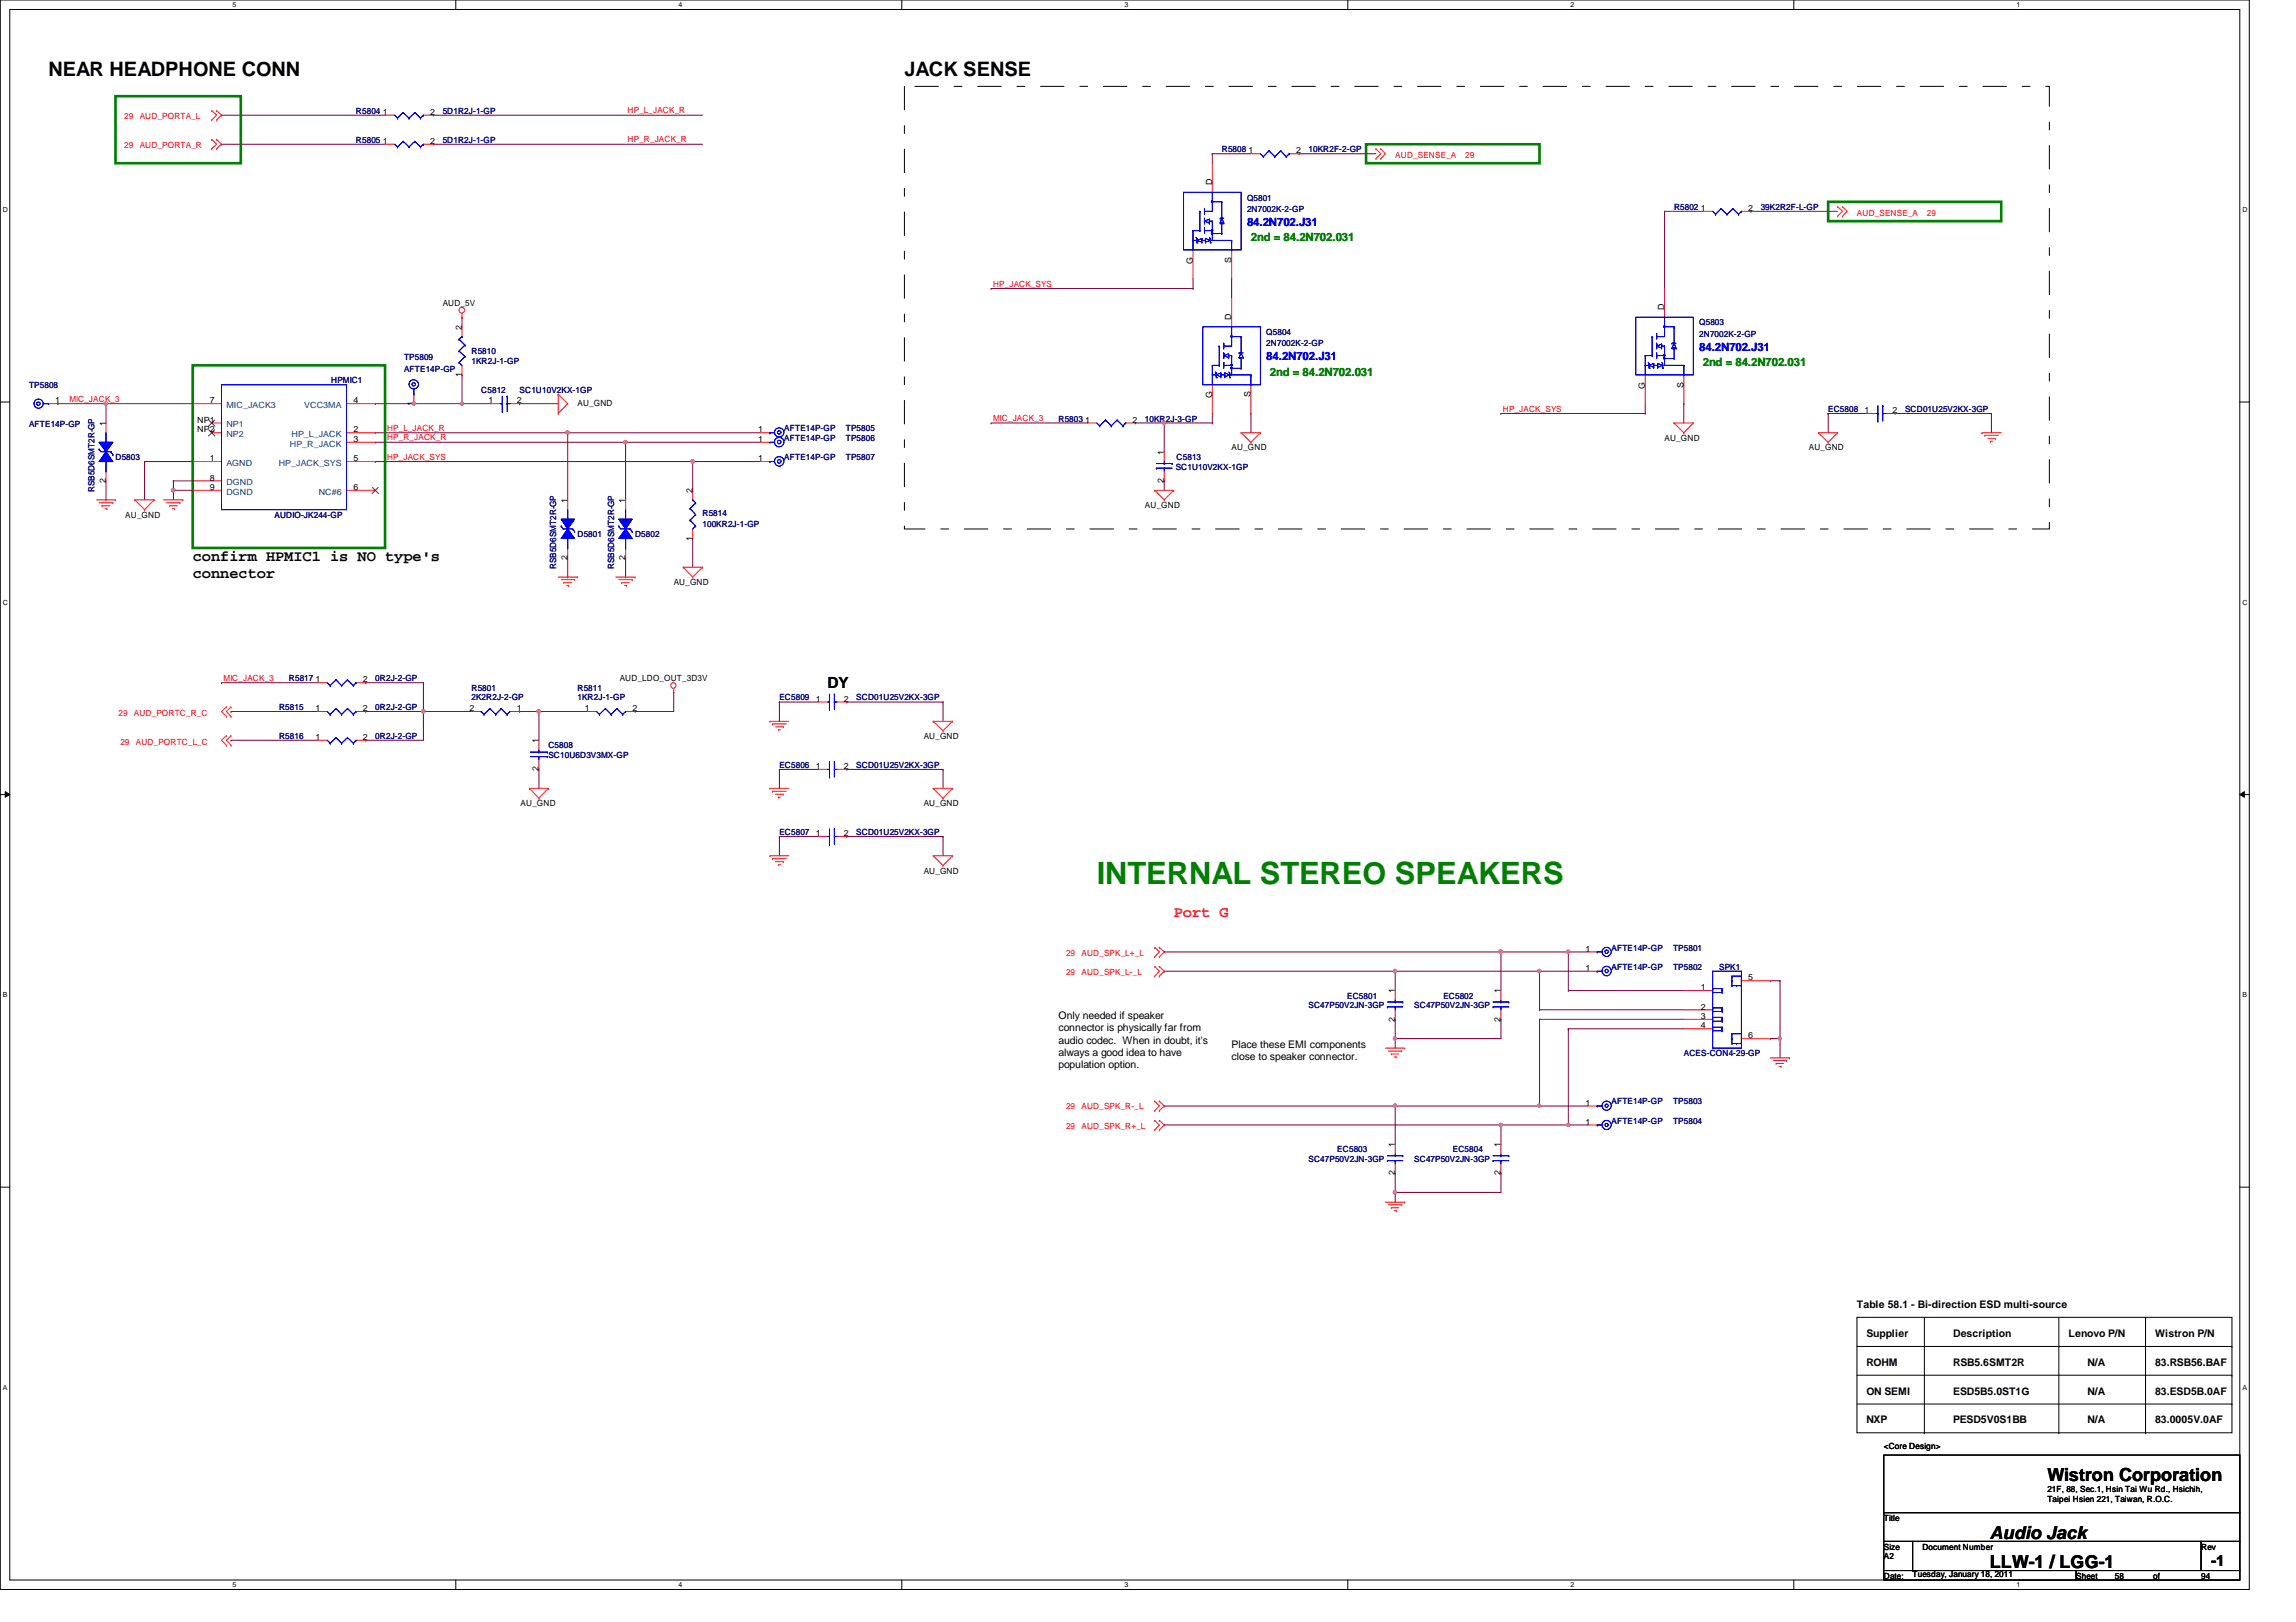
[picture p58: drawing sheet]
<svg xmlns="http://www.w3.org/2000/svg" width="297mm" height="210mm" viewBox="0 0 297 210" stroke-linecap="round" stroke-linejoin="round" font-family="sans-serif">
<defs><g id="words">
<text font-size="4" fill="#008000" x="141.9" y="114.4">INTERNAL STEREO SPEAKERS</text>
<g font-size="2.6">
<text x="6.3" y="9.9">NEAR HEADPHONE CONN</text>
<text x="117" y="9.9">JACK SENSE</text>
</g>
<g font-size="2.3">
<text x="264.9" y="191.7">Wistron Corporation</text>
<text x="257.4" y="202.9">LLW-1 / LGG-1</text>
<text x="257.4" y="199.2">Audio Jack</text>
</g>
<g font-size="2">
<text x="24.9" y="72.6">confirm HPMIC1 is NO type's</text>
<text x="24.9" y="74.8">connector</text>
<text x="107.1" y="89">DY</text>
<text x="286" y="202.6">-1</text>
</g>
<text font-size="2" fill="#f00" x="151.8" y="118.6">Port G</text>
<g font-size="1.5" fill="#00f">
<text x="161.3" y="29.2">84.2N702.J31</text>
<text x="163.8" y="46.7">84.2N702.J31</text>
<text x="219.8" y="45.4">84.2N702.J31</text>
</g>
<g font-size="1.5" fill="#008000">
<text x="161.8" y="31.2">2nd = 84.2N702.031</text>
<text x="220.3" y="47.4">2nd = 84.2N702.031</text>
<text x="164.3" y="48.6">2nd = 84.2N702.031</text>
</g>
<g font-size="1.4">
<text x="136.9" y="131.9">Only needed if speaker</text>
<text x="136.9" y="133.5">connector is physically far from</text>
<text x="136.9" y="135">audio codec. When in doubt, it's</text>
<text x="136.9" y="136.6">always a good idea to have</text>
<text x="159.3" y="135.6">Place these EMI components</text>
<text x="159.3" y="137.2">close to speaker connector.</text>
<text x="136.9" y="138.2">population option.</text>
<text x="240.2" y="169.3">Table 58.1 - Bi-direction ESD multi-source</text>
<text x="241.5" y="173">Supplier</text>
<text x="252.7" y="173">Description</text>
<text x="267.6" y="173">Lenovo P/N</text>
<text x="278.8" y="173">Wistron P/N</text>
<text x="241.5" y="176.7">ROHM</text>
<text x="252.7" y="176.7">RSB5.6SMT2R</text>
<text x="270.1" y="176.7">N/A</text>
<text x="278.8" y="176.7">83.RSB56.BAF</text>
<text x="241.5" y="184.2">NXP</text>
<text x="241.5" y="180.5">ON SEMI</text>
<text x="252.7" y="180.5">ESD5B5.0ST1G</text>
<text x="252.7" y="184.2">PESD5V0S1BB</text>
<text x="270.1" y="180.5">N/A</text>
<text x="270.1" y="184.2">N/A</text>
<text x="278.8" y="180.5">83.ESD5B.0AF</text>
<text x="278.8" y="184.2">83.0005V.0AF</text>
</g>
<g font-size="1.1" fill="#f00">
<text x="16.1" y="15.4">29</text>
<text x="18.1" y="15.4">AUD_PORTA_L</text>
<text x="81.2" y="14.6">HP_L_JACK_R</text>
<text x="16.1" y="19.1">29</text>
<text x="18.1" y="19.1">AUD_PORTA_R</text>
<text x="81.2" y="18.4">HP_R_JACK_R</text>
<text x="180.5" y="20.4">AUD_SENSE_A</text>
<text x="189.6" y="20.4">29</text>
<text x="240.2" y="27.9">AUD_SENSE_A</text>
<text x="249.3" y="27.9">29</text>
<text x="128.5" y="37.1">HP_JACK_SYS</text>
<text x="9" y="52">MIC_JACK_3</text>
<text x="194.4" y="53.3">HP_JACK_SYS</text>
<text x="50.1" y="59.5">HP_JACK_SYS</text>
<text x="50.1" y="55.8">HP_L_JACK_R</text>
<text x="50.1" y="57">HP_R_JACK_R</text>
<text x="128.5" y="54.5">MIC_JACK_3</text>
<text x="28.9" y="88.1">MIC_JACK_3</text>
<text x="15.3" y="92.6">29</text>
<text x="17.3" y="92.6">AUD_PORTC_R_C</text>
<text x="15.6" y="96.4">29</text>
<text x="17.6" y="96.4">AUD_PORTC_L_C</text>
<text x="137.9" y="123.7">29</text>
<text x="139.9" y="123.7">AUD_SPK_L+_L</text>
<text x="137.9" y="126.1">29</text>
<text x="139.9" y="126.1">AUD_SPK_L-_L</text>
<text x="137.9" y="143.6">29</text>
<text x="139.9" y="143.6">AUD_SPK_R-_L</text>
<text x="137.9" y="146">29</text>
<text x="139.9" y="146">AUD_SPK_R+_L</text>
</g>
<g font-size="1.1" fill="#000080">
<text x="46.1" y="14.7">R5804</text>
<text x="57.3" y="14.7">5D1R2J-1-GP</text>
<text x="46.1" y="18.5">R5805</text>
<text x="57.3" y="18.5">5D1R2J-1-GP</text>
<text x="158.1" y="19.7">R5808</text>
<text x="169.3" y="19.7">10KR2F-2-GP</text>
<text x="161.3" y="26">Q5801</text>
<text x="161.3" y="27.4">2N7002K-2-GP</text>
<text x="216.6" y="27.2">R5802</text>
<text x="227.8" y="27.2">39K2R2F-L-GP</text>
<text x="52.3" y="46.6">TP5809</text>
<text x="61" y="45.8">R5810</text>
<text x="61" y="47.1">1KR2J-1-GP</text>
<text x="163.8" y="43.3">Q5804</text>
<text x="163.8" y="44.8">2N7002K-2-GP</text>
<text x="219.8" y="42.1">Q5803</text>
<text x="219.8" y="43.6">2N7002K-2-GP</text>
<text x="3.8" y="50.2">TP5808</text>
<text x="42.8" y="49.6">HPMIC1</text>
<text x="52.3" y="48.1">AFTE14P-GP</text>
<text x="62.3" y="50.8">C5812</text>
<text x="67.2" y="50.8">SC1U10V2KX-1GP</text>
<text x="236.5" y="53.3">EC5808</text>
<text x="246.5" y="53.3">SCD01U25V2KX-3GP</text>
<text x="3.8" y="55.3">AFTE14P-GP</text>
<text x="14.9" y="59.5">D5803</text>
<text x="101.5" y="55.8">AFTE14P-GP</text>
<text x="101.5" y="57.1">AFTE14P-GP</text>
<text x="101.5" y="59.5">AFTE14P-GP</text>
<text x="109.4" y="55.8">TP5805</text>
<text x="109.4" y="57.1">TP5806</text>
<text x="109.4" y="59.5">TP5807</text>
<text x="136.9" y="54.6">R5803</text>
<text x="148.1" y="54.6">10KR2J-3-GP</text>
<text x="152.2" y="59.5">C5813</text>
<text x="12.2" y="63.7" transform="rotate(-90 12.2 63.7)">RSB5D6SMT2R-GP</text>
<text x="152.1" y="60.8">SC1U10V2KX-1GP</text>
<text x="35.5" y="67">AUDIO-JK244-GP</text>
<text x="74.7" y="69.5">D5801</text>
<text x="82.2" y="69.5">D5802</text>
<text x="90.9" y="66.8">R5814</text>
<text x="90.9" y="68.2">100KR2J-1-GP</text>
<text x="72" y="73.7" transform="rotate(-90 72 73.7)">RSB5D6SMT2R-GP</text>
<text x="79.5" y="73.7" transform="rotate(-90 79.5 73.7)">RSB5D6SMT2R-GP</text>
<text x="37.4" y="88.2">R5817</text>
<text x="48.6" y="88.2">0R2J-2-GP</text>
<text x="61" y="89.4">R5801</text>
<text x="74.7" y="89.4">R5811</text>
<text x="36.1" y="95.6">R5816</text>
<text x="36.1" y="91.9">R5815</text>
<text x="48.6" y="95.6">0R2J-2-GP</text>
<text x="48.6" y="91.9">0R2J-2-GP</text>
<text x="61" y="90.6">2K2R2J-2-GP</text>
<text x="74.7" y="90.6">1KR2J-1-GP</text>
<text x="100.8" y="90.6">EC5809</text>
<text x="110.8" y="90.6">SCD01U25V2KX-3GP</text>
<text x="70.9" y="96.9">C5808</text>
<text x="70.9" y="98.1">SC10U6D3V3MX-GP</text>
<text x="100.8" y="99.4">EC5806</text>
<text x="110.8" y="99.4">SCD01U25V2KX-3GP</text>
<text x="100.8" y="108.1">EC5807</text>
<text x="110.8" y="108.1">SCD01U25V2KX-3GP</text>
<text x="208.5" y="123">AFTE14P-GP</text>
<text x="208.5" y="125.5">AFTE14P-GP</text>
<text x="216.4" y="123">TP5801</text>
<text x="216.4" y="125.5">TP5802</text>
<text x="222.4" y="125.5">SPK1</text>
<text x="169.3" y="130.5">SC47P50V2JN-3GP</text>
<text x="174.3" y="129.2">EC5801</text>
<text x="183" y="130.5">SC47P50V2JN-3GP</text>
<text x="186.7" y="129.2">EC5802</text>
<text x="217.8" y="136.7">ACES-CON4-29-GP</text>
<text x="208.5" y="142.9">AFTE14P-GP</text>
<text x="216.4" y="142.9">TP5803</text>
<text x="173" y="149.1">EC5803</text>
<text x="188" y="149.1">EC5804</text>
<text x="208.5" y="145.4">AFTE14P-GP</text>
<text x="216.4" y="145.4">TP5804</text>
<text x="169.3" y="150.4">SC47P50V2JN-3GP</text>
<text x="183" y="150.4">SC47P50V2JN-3GP</text>
</g>
<g font-size="1.1">
<text x="49.5" y="14.9">1</text>
<text x="55.7" y="14.9">2</text>
<text x="49.5" y="18.6">1</text>
<text x="55.7" y="18.6">2</text>
<text x="161.5" y="19.9">1</text>
<text x="167.7" y="19.9">2</text>
<text x="156.8" y="24" transform="rotate(-90 156.8 24)">D</text>
<text x="220" y="27.3">1</text>
<text x="226.2" y="27.3">2</text>
<text x="154.3" y="34.1" transform="rotate(-90 154.3 34.1)">G</text>
<text x="159.3" y="34" transform="rotate(-90 159.3 34)">S</text>
<text x="57.3" y="39.6">AUD_5V</text>
<text x="159.3" y="41.4" transform="rotate(-90 159.3 41.4)">D</text>
<text x="215.3" y="40.2" transform="rotate(-90 215.3 40.2)">D</text>
<text x="59.7" y="42.7" transform="rotate(-90 59.7 42.7)">2</text>
<text x="7.2" y="52.2">1</text>
<text x="27.1" y="52.2">7</text>
<text x="45.7" y="52.2">4</text>
<text x="53.5" y="52.5" transform="rotate(-90 53.5 52.5)">1</text>
<text x="59.7" y="48.8" transform="rotate(-90 59.7 48.8)">1</text>
<text x="63.2" y="52.2">1</text>
<text x="66.9" y="52.2">2</text>
<text x="74.7" y="52.6">AU_GND</text>
<text x="156.8" y="51.6" transform="rotate(-90 156.8 51.6)">G</text>
<text x="161.8" y="51.4" transform="rotate(-90 161.8 51.4)">S</text>
<text x="212.8" y="50.3" transform="rotate(-90 212.8 50.3)">G</text>
<text x="217.8" y="50.2" transform="rotate(-90 217.8 50.2)">S</text>
<text x="241.2" y="53.5">1</text>
<text x="244.9" y="53.5">2</text>
<text x="13.7" y="55.1" transform="rotate(-90 13.7 55.1)">1</text>
<text x="25.5" y="54.7">NP1</text>
<text x="25.5" y="56">NP2</text>
<text x="27.1" y="59.7">1</text>
<text x="45.7" y="57.2">3</text>
<text x="45.7" y="59.7">5</text>
<text x="45.7" y="56">2</text>
<text x="98.1" y="56">1</text>
<text x="98.1" y="57.2">1</text>
<text x="98.1" y="59.7">1</text>
<text x="140.4" y="54.7">1</text>
<text x="146.5" y="54.7">2</text>
<text x="150.6" y="58.8" transform="rotate(-90 150.6 58.8)">1</text>
<text x="159.3" y="58.3">AU_GND</text>
<text x="215.3" y="57.1">AU_GND</text>
<text x="234" y="58.3">AU_GND</text>
<text x="13.7" y="62.5" transform="rotate(-90 13.7 62.5)">2</text>
<text x="27.1" y="62.2">8</text>
<text x="27.1" y="63.4">9</text>
<text x="45.7" y="63.4">6</text>
<text x="73.4" y="65.1" transform="rotate(-90 73.4 65.1)">1</text>
<text x="80.9" y="65.1" transform="rotate(-90 80.9 65.1)">1</text>
<text x="89.6" y="63.8" transform="rotate(-90 89.6 63.8)">2</text>
<text x="148.1" y="65.7">AU_GND</text>
<text x="150.6" y="62.5" transform="rotate(-90 150.6 62.5)">2</text>
<text x="16.2" y="67">AU_GND</text>
<text x="89.6" y="70" transform="rotate(-90 89.6 70)">1</text>
<text x="73.4" y="72.4" transform="rotate(-90 73.4 72.4)">2</text>
<text x="80.9" y="72.4" transform="rotate(-90 80.9 72.4)">2</text>
<text x="87.2" y="75.7">AU_GND</text>
<text x="40.8" y="88.3">1</text>
<text x="46.9" y="88.3">2</text>
<text x="80.2" y="88.2">AUD_LDO_OUT_3D3V</text>
<text x="40.8" y="95.8">1</text>
<text x="40.8" y="92">1</text>
<text x="46.9" y="95.8">2</text>
<text x="46.9" y="92">2</text>
<text x="60.7" y="92">2</text>
<text x="66.9" y="92">1</text>
<text x="75.6" y="92">1</text>
<text x="81.8" y="92">2</text>
<text x="105.5" y="90.8">1</text>
<text x="109.2" y="90.8">2</text>
<text x="119.5" y="95.6">AU_GND</text>
<text x="69.7" y="99.8" transform="rotate(-90 69.7 99.8)">2</text>
<text x="69.7" y="96.2" transform="rotate(-90 69.7 96.2)">1</text>
<text x="105.5" y="99.5">1</text>
<text x="109.2" y="99.5">2</text>
<text x="67.3" y="104.4">AU_GND</text>
<text x="119.5" y="104.4">AU_GND</text>
<text x="105.5" y="108.2">1</text>
<text x="109.2" y="108.2">2</text>
<text x="119.5" y="113.1">AU_GND</text>
<text x="205.1" y="123.1">1</text>
<text x="205.1" y="125.6">1</text>
<text x="180.5" y="128.5" transform="rotate(-90 180.5 128.5)">1</text>
<text x="194.1" y="128.5" transform="rotate(-90 194.1 128.5)">1</text>
<text x="220" y="131.9">3</text>
<text x="220" y="130.6">2</text>
<text x="220" y="128.1">1</text>
<text x="226.2" y="126.9">5</text>
<text x="180.5" y="132.2" transform="rotate(-90 180.5 132.2)">2</text>
<text x="194.1" y="132.2" transform="rotate(-90 194.1 132.2)">2</text>
<text x="220" y="133.1">4</text>
<text x="226.2" y="134.4">6</text>
<text x="205.1" y="143.1">1</text>
<text x="180.5" y="148.5" transform="rotate(-90 180.5 148.5)">1</text>
<text x="194.1" y="148.5" transform="rotate(-90 194.1 148.5)">1</text>
<text x="205.1" y="145.5">1</text>
<text x="180.5" y="152.1" transform="rotate(-90 180.5 152.1)">2</text>
<text x="194.1" y="152.1" transform="rotate(-90 194.1 152.1)">2</text>
<text x="243.7" y="187.5">&lt;Core Design&gt;</text>
<text x="243.7" y="196.8">Title</text>
<text x="264.9" y="193.1">21F, 88, Sec.1, Hsin Tai Wu Rd., Hsichih,</text>
<text x="264.9" y="194.4">Taipei Hsien 221, Taiwan, R.O.C.</text>
<text x="243.7" y="200.5">Size</text>
<text x="243.7" y="201.8">A2</text>
<text x="248.7" y="200.5">Document Number</text>
<text x="284.8" y="200.5">Rev</text>
<text x="243.7" y="204.3">Date:</text>
<text x="247.4" y="204">Tuesday, January 18, 2011</text>
<text x="268.6" y="204.3">Sheet</text>
<text x="273.6" y="204.3">58</text>
<text x="278.6" y="204.3">of</text>
<text x="284.8" y="204.3">94</text>
</g>
<g font-size="1.1" fill="#004080">
<text x="29.3" y="52.8">MIC_JACK3</text>
<text x="39.4" y="52.8">VCC3MA</text>
<text x="29.3" y="55.3">NP1</text>
<text x="29.3" y="56.6">NP2</text>
<text x="37.5" y="57.8">HP_R_JACK</text>
<text x="37.7" y="56.6">HP_L_JACK</text>
<text x="29.3" y="60.3">AGND</text>
<text x="29.3" y="62.8">DGND</text>
<text x="29.3" y="64">DGND</text>
<text x="36.1" y="60.3">HP_JACK_SYS</text>
<text x="41.2" y="64">NC#6</text>
</g>
<g font-size=".9">
<text x="30.1" y=".9">5</text>
<text x="87.8" y=".9">4</text>
<text x="145.5" y=".9">3</text>
<text x="203.2" y=".9">2</text>
<text x="260.9" y=".9">1</text>
<text x=".4" y="27.4">D</text>
<text x="290.1" y="27.4">D</text>
<text x=".4" y="78.2">C</text>
<text x="290.1" y="78.2">C</text>
<text x=".4" y="129">B</text>
<text x="290.1" y="129">B</text>
<text x=".4" y="179.8">A</text>
<text x="290.1" y="179.8">A</text>
<text x="30.1" y="205.4">5</text>
<text x="87.8" y="205.4">4</text>
<text x="145.5" y="205.4">3</text>
<text x="203.2" y="205.4">2</text>
<text x="260.9" y="205.4">1</text>
</g>
</g></defs>
<path d="M0 0h291v205.7h-291zM1.3 1.2h288.5v203.3h-288.5z" fill="none" stroke="#000" stroke-width=".13"/>
<g fill="#fff">
<path d="M30.1 .1h.5v1h-.5z"/>
<path d="M30.1 204.6h.5v1h-.5z"/>
</g>
<path d="M59 0v1.2M59 204.5v1.2" fill="none" stroke="#000" stroke-width=".13"/>
<g fill="#fff">
<path d="M87.8 .1h.5v1h-.5z"/>
<path d="M87.8 204.6h.5v1h-.5z"/>
</g>
<path d="M116.7 0v1.2M116.7 204.5v1.2" fill="none" stroke="#000" stroke-width=".13"/>
<g fill="#fff">
<path d="M145.5 .1h.5v1h-.5z"/>
<path d="M145.5 204.6h.5v1h-.5z"/>
</g>
<path d="M174.4 0v1.2M174.4 204.5v1.2" fill="none" stroke="#000" stroke-width=".13"/>
<g fill="#fff">
<path d="M203.2 .1h.5v1h-.5z"/>
<path d="M203.2 204.6h.5v1h-.5z"/>
</g>
<path d="M232.1 0v1.2M232.1 204.5v1.2" fill="none" stroke="#000" stroke-width=".13"/>
<g fill="#fff">
<path d="M260.9 .1h.5v1h-.5z"/>
<path d="M260.9 204.6h.5v1h-.5z"/>
<path d="M.4 26.6h.6v1h-.6z"/>
<path d="M290.1 26.6h.6v1h-.6z"/>
<path d="M.4 77.4h.6v1h-.6z"/>
<path d="M290.1 77.4h.6v1h-.6z"/>
</g>
<path d="M0 52h1.3M289.8 52h1.2" fill="none" stroke="#000" stroke-width=".13"/>
<g fill="#fff">
<path d="M.4 128.2h.6v1h-.6z"/>
<path d="M290.1 128.2h.6v1h-.6z"/>
</g>
<path d="M0 102.8h1.3M.7 102.4l.6 .4-.6 .4zM289.8 102.8l.6-.4v.8zM289.8 102.8h1.2" fill="none" stroke="#000" stroke-width=".13"/>
<path d="M.7 102.4l.6 .4-.6 .4zM289.8 102.8l.6-.4v.8z" fill="#000"/>
<g fill="#fff">
<path d="M.4 179h.5v1h-.5z"/>
<path d="M290.1 179h.6v1h-.6z"/>
</g>
<path d="M0 153.6h1.3M289.8 153.6h1.2" fill="none" stroke="#000" stroke-width=".13"/>
<path d="M18.7 59.7h.1M18.7 59.7v5M180.5 134.4h.1M180.5 134.4v1.2M194.2 131.9h.1M194.2 131.9v2.5M180.5 154.3h.1M180.5 154.3h13.7" fill="none" stroke="#800040" stroke-width=".13"/>
<path d="M180.3 134.2h.3l.1 .2-.1 .1-.1 .1-.2-.1z" fill-rule="evenodd" fill="#f0f"/>
<path d="M180.3 134.2h.3l.1 .2-.1 .1-.1 .1-.2-.1z" fill="none" stroke="#f0f" stroke-width=".13"/>
<path d="M180.5 134.4h.1M180.5 131.9h.1M180.5 134.4h13.7M180.5 131.9v2.5M199.2 130.7h.1M199.2 125.7h.1M199.2 130.7h18.6M199.2 125.7v5" fill="none" stroke="#800040" stroke-width=".13"/>
<path d="M199 125.5h.3v.1v.2l-.2 .1-.1-.1z" fill-rule="evenodd" fill="#f0f"/>
<path d="M199 125.5h.3v.1v.2l-.2 .1-.1-.1z" fill="none" stroke="#f0f" stroke-width=".13"/>
<path d="M199.2 131.9h.1M199.2 131.9v11.2M202.9 123.2h.1M202.9 128.2h.1M202.9 133.1h.1M202.9 123.2v5M202.9 128.2h14.9M202.9 133.1h14.9M194.2 145.6h.1M194.2 145.6h8.7" fill="none" stroke="#800040" stroke-width=".13"/>
<path d="M202.7 145.4h.3l.1 .2-.1 .1-.1 .1-.2-.1z" fill-rule="evenodd" fill="#f0f"/>
<path d="M202.7 145.4h.3l.1 .2-.1 .1-.1 .1-.2-.1z" fill="none" stroke="#f0f" stroke-width=".13"/>
<path d="M194 145.4h.3l.1 .2-.1 .1-.2 .1-.1-.1z" fill-rule="evenodd" fill="#f0f"/>
<path d="M194 145.4h.3l.1 .2-.1 .1-.2 .1-.1-.1z" fill="none" stroke="#f0f" stroke-width=".13"/>
<path d="M180.5 125.7h.1M180.5 125.7h18.7M202.9 133.1h.1M202.9 133.1v12.5M180.5 143.1h.1M180.5 143.1h18.7" fill="none" stroke="#800040" stroke-width=".13"/>
<path d="M199 142.9h.3v.2v.1l-.2 .1-.1-.1z" fill-rule="evenodd" fill="#f0f"/>
<path d="M199 142.9h.3v.2v.1l-.2 .1-.1-.1z" fill="none" stroke="#f0f" stroke-width=".13"/>
<path d="M180.3 142.9h.3l.1 .2-.1 .1-.1 .1-.2-.1z" fill-rule="evenodd" fill="#f0f"/>
<path d="M180.3 142.9h.3l.1 .2-.1 .1-.1 .1-.2-.1z" fill="none" stroke="#f0f" stroke-width=".13"/>
<path d="M194.2 123.2h.1M194.2 123.2h8.7" fill="none" stroke="#800040" stroke-width=".13"/>
<path d="M202.7 123h.3l.1 .1-.1 .2-.1 .1-.2-.1z" fill-rule="evenodd" fill="#f0f"/>
<path d="M202.7 123h.3l.1 .1-.1 .2-.1 .1-.2-.1z" fill="none" stroke="#f0f" stroke-width=".13"/>
<path d="M194 123h.3l.1 .1-.1 .2-.2 .1-.1-.1z" fill-rule="evenodd" fill="#f0f"/>
<path d="M194 123h.3l.1 .1-.1 .2-.2 .1-.1-.1z" fill="none" stroke="#f0f" stroke-width=".13"/>
<path d="M150.6 125.7h.1M150.6 125.7h29.9M180.5 125.7h.1M180.5 125.7v2.5" fill="none" stroke="#800040" stroke-width=".13"/>
<path d="M180.3 125.5h.3l.1 .1-.1 .2-.1 .1-.2-.1z" fill-rule="evenodd" fill="#f0f"/>
<path d="M180.3 125.5h.3l.1 .1-.1 .2-.1 .1-.2-.1z" fill="none" stroke="#f0f" stroke-width=".13"/>
<path d="M150.6 123.2h.1M150.6 123.2h43.6M194.2 123.2h.1M194.2 123.2v5" fill="none" stroke="#800040" stroke-width=".13"/>
<path d="M194 123h.3l.1 .1-.1 .2-.2 .1-.1-.1z" fill-rule="evenodd" fill="#f0f"/>
<path d="M194 123h.3l.1 .1-.1 .2-.2 .1-.1-.1z" fill="none" stroke="#f0f" stroke-width=".13"/>
<path d="M150.6 143.1h.1M150.6 143.1h29.9M180.5 143.1h.1M180.5 143.1v5" fill="none" stroke="#800040" stroke-width=".13"/>
<path d="M180.3 142.9h.3l.1 .2-.1 .1-.1 .1-.2-.1z" fill-rule="evenodd" fill="#f0f"/>
<path d="M180.3 142.9h.3l.1 .2-.1 .1-.1 .1-.2-.1z" fill="none" stroke="#f0f" stroke-width=".13"/>
<path d="M150.6 145.6h.1M150.6 145.6h43.6M194.2 145.6h.1M194.2 145.6v2.5" fill="none" stroke="#800040" stroke-width=".13"/>
<path d="M194 145.4h.3l.1 .2-.1 .1-.2 .1-.1-.1z" fill-rule="evenodd" fill="#f0f"/>
<path d="M194 145.4h.3l.1 .2-.1 .1-.2 .1-.1-.1z" fill="none" stroke="#f0f" stroke-width=".13"/>
<path d="M180.5 151.8h.1M180.5 154.3h.1M180.5 151.8v3.8M194.2 151.8h.1M194.2 151.8v2.5" fill="none" stroke="#800040" stroke-width=".13"/>
<path d="M180.3 154.1h.3l.1 .2-.1 .1-.1 .1-.2-.1z" fill-rule="evenodd" fill="#f0f"/>
<path d="M180.3 154.1h.3l.1 .2-.1 .1-.1 .1-.2-.1z" fill="none" stroke="#f0f" stroke-width=".13"/>
<g fill="none" stroke="#800040" stroke-width=".13">
<path d="M215.3 27.3h.1M215.3 27.3h5M215.3 27.3v10M226.5 27.3h.1M226.5 27.3h11.2M194.2 53.5h.1M194.2 53.5h18.6M217.8 52.2h.1M217.8 52.2v2.5M236.5 53.5h.1M236.5 53.5h5M236.5 53.5v2.5"/>
<path d="M245.2 53.5h.1M245.2 53.5h12.4M257.6 53.5h.1M257.6 53.5v2.5M54.8 92.1h.1M54.8 92.1v3.7M100.8 90.8h.1M100.8 99.6h.1M100.8 90.8h5M100.8 99.6h5M100.8 99.6v2.4M109.6 90.8h.1"/>
<path d="M109.6 99.6h.1M109.6 90.8h12.4M109.6 99.6h12.4M122 90.8h.1M122 99.6h.1M122 90.8v2.5M122 99.6v2.4M100.8 108.2h.1M100.8 108.2v2.5M100.8 108.2h5M109.6 108.2h.1M109.6 108.2h12.4"/>
<path d="M122 108.2h.1M122 108.2v2.5M199.2 131.9h.1M199.2 131.9h18.6"/>
</g>
<path d="M54.6 91.9h.3l.1 .1-.1 .2-.2 .1-.1-.1z" fill-rule="evenodd" fill="#f0f"/>
<path d="M54.6 91.9h.3l.1 .1-.1 .2-.2 .1-.1-.1z" fill="none" stroke="#f0f" stroke-width=".13"/>
<path d="M156.8 19.9h.1M156.8 19.9h5M48.6 59.7h.1M48.6 59.7h41M150.6 62.2h.1M150.6 62.2v1.3M54.8 92.1h.1M54.8 92.1h6.2" fill="none" stroke="#800040" stroke-width=".13"/>
<path d="M89.5 59.5h.3v.2v.2h-.2h-.1z" fill-rule="evenodd" fill="#f0f"/>
<path d="M89.5 59.5h.3v.2v.2h-.2h-.1z" fill="none" stroke="#f0f" stroke-width=".13"/>
<path d="M89.6 59.7h.1M89.6 59.7v3.8" fill="none" stroke="#800040" stroke-width=".13"/>
<path d="M89.5 59.5h.3v.2v.2h-.2h-.1z" fill-rule="evenodd" fill="#f0f"/>
<path d="M89.5 59.5h.3v.2v.2h-.2h-.1z" fill="none" stroke="#f0f" stroke-width=".13"/>
<path d="M80.9 57.2h.1M80.9 57.2h17.4M89.6 69.7h.1M89.6 69.7v3.7" fill="none" stroke="#800040" stroke-width=".13"/>
<path d="M80.7 57h.3l.1 .2-.1 .2h-.1h-.2z" fill-rule="evenodd" fill="#f0f"/>
<path d="M80.7 57h.3l.1 .2-.1 .2h-.1h-.2z" fill="none" stroke="#f0f" stroke-width=".13"/>
<path d="M22.4 63.5h.1M22.4 63.5v1.2" fill="none" stroke="#800040" stroke-width=".13"/>
<path d="M22.2 63.3h.4v.1v.2l-.2 .1-.2-.1z" fill-rule="evenodd" fill="#f0f"/>
<path d="M22.2 63.3h.4v.1v.2l-.2 .1-.2-.1z" fill="none" stroke="#f0f" stroke-width=".13"/>
<path d="M156.8 19.9h.1M156.8 19.9v1.2M128.2 37.3h.1M128.2 37.3h26.1M159.3 36.1h.1M159.3 36.1v2.5M59.8 48.5h.1M59.8 48.5v3.7M161.8 53.5h.1M161.8 53.5v2.5M22.4 62.2h.1M22.4 62.2h2.5" fill="none" stroke="#800040" stroke-width=".13"/>
<path d="M59.6 52.1h.3l.1 .1-.1 .2-.2 .1-.1-.1z" fill-rule="evenodd" fill="#f0f"/>
<path d="M59.6 52.1h.3l.1 .1-.1 .2-.2 .1-.1-.1z" fill="none" stroke="#f0f" stroke-width=".13"/>
<path d="M18.7 59.7h.1M18.7 59.7h6.2M73.4 56h.1M73.4 56h24.9M89.6 59.7h.1M89.6 59.7h8.7M22.4 63.5h.1M22.4 63.5h2.5" fill="none" stroke="#800040" stroke-width=".13"/>
<path d="M73.2 55.8h.4l.1 .2-.1 .1-.2 .1-.2-.1z" fill-rule="evenodd" fill="#f0f"/>
<path d="M73.2 55.8h.4l.1 .2-.1 .1-.2 .1-.2-.1z" fill="none" stroke="#f0f" stroke-width=".13"/>
<path d="M28.7 18.7h.1M28.7 14.9h.1M28.7 18.7h21.1M28.7 14.9h21.1M56 18.7h.1M56 14.9h.1M56 18.7h34.9M56 14.9h34.9M53.5 52.2h.1M53.5 52.2h6.3M22.4 62.2h.1M22.4 62.2v1.3" fill="none" stroke="#800040" stroke-width=".13"/>
<path d="M53.4 52.1h.3l.1 .1-.1 .2-.2 .1-.1-.1z" fill-rule="evenodd" fill="#f0f"/>
<path d="M53.4 52.1h.3l.1 .1-.1 .2-.2 .1-.1-.1z" fill="none" stroke="#f0f" stroke-width=".13"/>
<path d="M13.7 52.2h.1M13.7 52.2h11.2M59.8 52.2h.1M59.8 52.2h3.7M67.2 52.2h.1M67.2 52.2h5M150.6 54.7h.1M150.6 54.7v3.8" fill="none" stroke="#800040" stroke-width=".13"/>
<path d="M150.4 54.5h.4v.2v.2h-.2h-.2z" fill-rule="evenodd" fill="#f0f"/>
<path d="M150.4 54.5h.4v.2v.2h-.2h-.2z" fill="none" stroke="#f0f" stroke-width=".13"/>
<g fill="none" stroke="#800040" stroke-width=".13">
<path d="M168.1 19.9h.1M168.1 19.9h9.9M128.2 54.7h.1M128.2 54.7h12.5M146.9 54.7h.1M146.9 54.7h3.7M69.7 92.1h.1M69.7 92.1h6.2M69.7 92.1v3.7M82.2 92.1h.1M87.2 89.6h.1M87.2 89.6v2.5h-5"/>
<path d="M100.8 90.8h.1M100.8 90.8v2.5"/>
</g>
<path d="M69.5 91.9h.4v.1v.2l-.2 .1-.2-.1z" fill-rule="evenodd" fill="#f0f"/>
<path d="M69.5 91.9h.4v.1v.2l-.2 .1-.2-.1z" fill="none" stroke="#f0f" stroke-width=".13"/>
<g fill="none" stroke="#800040" stroke-width=".13">
<path d="M13.7 52.2h.1M13.7 52.2v2.5M48.6 56h.1M48.6 57.2h.1M48.6 56h24.8M48.6 57.2h32.3M73.4 56h.1M73.4 56v8.7M80.9 57.2h.1M80.9 57.2v7.5M73.4 74.7h.1M73.4 72.2v2.5"/>
<path d="M80.9 74.7h.1M80.9 72.2v2.5M28.7 88.3h.1M28.7 88.3h12.4M67.2 92.1h.1M67.2 92.1h2.5M69.7 99.6h.1M69.7 99.6v2.4"/>
</g>
<path d="M13.5 52.1h.3l.1 .1-.1 .2-.1 .1-.2-.1z" fill-rule="evenodd" fill="#f0f"/>
<path d="M13.5 52.1h.3l.1 .1-.1 .2-.1 .1-.2-.1z" fill="none" stroke="#f0f" stroke-width=".13"/>
<g fill="none" stroke="#800040" stroke-width=".13">
<path d="M154.3 37.3h.1M154.3 36.1v1.2M7.5 52.2h.1M7.5 52.2h6.2M150.6 54.7h.1M150.6 54.7h6.2M156.8 54.7h.1M156.8 53.5v1.2M212.8 53.5h.1M212.8 52.2v1.3M13.7 64.7h.1M13.7 62.2v2.5"/>
<path d="M29.9 92.1h.1M29.9 95.8h.1M29.9 92.1h11.2M29.9 95.8h11.2M47.3 95.8h.1M47.3 92.1h.1M47.3 88.3h.1M47.3 95.8h7.5M47.3 88.3h7.5M54.8 88.3h.1M54.8 88.3v3.8h-7.5M229 134.4h.1"/>
<path d="M229 134.4h1.3M230.3 126.9h.1M230.3 134.4h.1M230.3 126.9v10"/>
</g>
<path d="M230.1 134.2h.3l.1 .2-.1 .1-.2 .1-.1-.1z" fill-rule="evenodd" fill="#f0f"/>
<path d="M230.1 134.2h.3l.1 .2-.1 .1-.2 .1-.1-.1z" fill="none" stroke="#f0f" stroke-width=".13"/>
<g fill="none" stroke="#800040" stroke-width=".13">
<path d="M48.6 52.2h.1M48.6 52.2h4.9M59.8 41.1h.1M59.8 41.1v1.2M199.2 125.7h.1M199.2 125.7h6.2M202.9 123.2h.1M202.9 123.2h2.5M229 126.9h.1M229 126.9h1.3M199.2 143.1h.1M199.2 143.1h6.2"/>
<path d="M202.9 145.6h.1M202.9 145.6h2.5"/>
</g>
<g fill="none" stroke="#f00" stroke-width=".13">
<path d="M27.4 15.5h.1M27.4 14.3h.1M27.4 19.3h.1M27.4 18h.1M27.4 14.3l.6 .6-.6 .6M27.4 18l.6 .7-.6 .6M28 14.3h.1M28 15.5h.1M28 18h.1M28 19.3h.1M28 14.3l.7 .6-.7 .6M28 18l.7 .7-.7 .6"/>
<path d="M178 19.3h.1M178 19.3l.6 .6-.6 .6M178.6 19.3h.1M178.6 19.3l.6 .6-.6 .6M178 20.5h.1M178.6 20.5h.1M237.7 26.8h.1M237.7 28h.1M237.7 26.8l.7 .5-.7 .7M238.4 26.8h.1M238.4 28h.1M238.4 26.8l.6 .5-.6 .7"/>
<path d="M53.5 51v1.2M59.8 41.1h.1M59.8 40.6v.5M59.8 42.3v1.3M59.8 47.3v1.2M72.2 51h.1M72.2 53.5h.1M72.2 51v2.5M72.2 51l1.2 1.2M73.4 52.2h.1M73.4 52.2l-1.2 1.3M160.6 56h.1"/>
<path d="M160.6 56h2.5M160.6 56l1.2 1.2M161.8 57.2h.1M163.1 56h.1M163.1 56l-1.3 1.2M216.6 54.7h.1M216.6 54.7h2.5M216.6 54.7l1.2 1.3M217.8 56h.1M219.1 54.7h.1M219.1 54.7l-1.3 1.3M235.2 56h.1"/>
<path d="M235.2 56h2.5M235.2 56l1.3 1.2M236.5 57.2h.1M237.7 56h.1M237.7 56l-1.2 1.2M256.4 56h.1M256.4 56h2.5M256.8 56.3h.1M256.8 56.3h1.7M257.2 56.7h.9M257.5 57.1h.1M257.5 57.1h.3"/>
<path d="M258.1 56.7h.1M12.5 64.7h2.4M12.8 65.1h1.8M13.2 65.4h.1M13.2 65.4h1M13.6 65.8h.2M13.8 65.8h.1M14.6 65.1h.1M14.9 64.7h.1M17.4 64.7h.1M17.4 64.7h2.5M17.4 64.7l1.3 1.3"/>
<path d="M18.7 66h.1M19.9 64.7h.1M19.9 64.7l-1.2 1.3M21.2 64.7h2.5M21.5 65.1h1.8M21.9 65.4h.1M21.9 65.4h1M22.3 65.8h.3M22.6 65.8h.1M23.3 65.1h.1M23.7 64.7h.1M72.2 74.7h2.5"/>
<path d="M72.6 75h1.7M72.9 75.4h.1M72.9 75.4h1.1M73.3 75.8h.3M73.6 75.8h.1M74.3 75h.1M74.7 74.7h.1M79.7 74.7h2.5M80 75h1.8M80.4 75.4h.1M80.4 75.4h1M80.8 75.8h.3"/>
<path d="M80.9 64.7v1.3M80.9 70.9v1.3M81.1 75.8h.1M81.8 75h.1M82.2 74.7h.1M88.4 73.4h.1M88.4 73.4h2.5M88.4 73.4l1.2 1.3M89.6 74.7h.1M90.9 73.4h.1M90.9 73.4l-1.3 1.3M149.4 63.5h.1"/>
<path d="M149.4 63.5h2.4M149.4 63.5l1.2 1.2M150.6 64.7h.1M151.8 63.5h.1M151.8 63.5l-1.2 1.2M29.3 95.2h.1M29.3 96.4h.1M29.3 91.5h.1M29.3 92.7h.1M29.3 95.2l-.6 .6 .6 .6M29.3 91.5l-.6 .6 .6 .6M29.9 95.2h.1"/>
<path d="M29.9 96.4h.1M29.9 91.5h.1M29.9 92.7h.1M29.9 95.2l-.6 .6 .6 .6M29.9 91.5l-.6 .6 .6 .6M41.1 88.3h1.2M46.1 88.3h1.2M87.2 89.6h.1M87.2 89.1v.5M99.6 93.3h.1M99.6 93.3h2.5M99.9 93.7h.1"/>
<path d="M99.9 93.7h1.8M100.3 94.1h1M100.7 94.4h.1M100.7 94.4h.3M101.3 94.1h.1M105.8 90.8h1.3M108.3 90.8h1.3M120.7 93.3h.1M120.7 93.3h2.5M120.7 93.3l1.3 1.3M122 94.6h.1M123.2 93.3h.1"/>
<path d="M123.2 93.3l-1.2 1.3M68.5 102h.1M68.5 102h2.4M68.5 102l1.2 1.3M69.7 103.3h.1M70.9 102h.1M70.9 102l-1.2 1.3M99.6 102h.1M99.6 110.7h.1M99.6 102h2.5M99.6 110.7h2.5M99.9 102.4h.1"/>
<path d="M99.9 111.1h.1M99.9 102.4h1.8M99.9 111.1h1.8M100.3 102.8h1M100.3 111.5h1M100.7 103.2h.1M100.7 111.9h.1M100.7 103.2h.3M100.7 111.9h.3M101.3 102.8h.1M101.3 111.5h.1M120.7 102h.1"/>
<path d="M120.7 110.7h.1M120.7 102h2.5M120.7 110.7h2.5M120.7 102l1.3 1.3M120.7 110.7l1.3 1.3M122 103.3h.1M122 112h.1M123.2 102h.1M123.2 110.7h.1M123.2 102l-1.2 1.3M123.2 110.7l-1.2 1.3M149.4 123.8h.1"/>
<path d="M149.4 122.6h.1M149.4 126.3h.1M149.4 125.1h.1M149.4 122.6l.6 .6-.6 .6M149.4 125.1l.6 .6-.6 .6M150 122.6h.1M150 123.8h.1M150 125.1h.1M150 126.3h.1M150 122.6l.6 .6-.6 .6M150 125.1l.6 .6-.6 .6M179.2 135.6h2.5"/>
<path d="M179.6 136h1.8M180 136.4h.1M180 136.4h1M180.4 136.8h.2M180.5 128.2v1.2M180.5 130.7v1.2M180.6 136.8h.1M181.4 136h.1M181.7 135.6h.1M229 136.9h2.5M229.4 137.2h1.7M229.8 137.6h.1"/>
<path d="M229.8 137.6h1M230.2 138h.2M230.4 138h.1M231.1 137.2h.1M231.5 136.9h.1M149.4 146.2h.1M149.4 145h.1M149.4 143.7h.1M149.4 142.5h.1M149.4 145l.6 .6-.6 .6M149.4 142.5l.6 .6-.6 .6M150 145h.1"/>
<path d="M150 146.2h.1M150 142.5h.1M150 143.7h.1M150 145l.6 .6-.6 .6M150 142.5l.6 .6-.6 .6M179.2 155.6h2.5M179.6 155.9h1.8M180 156.3h.1M180 156.3h1M180.4 156.7h.2M180.6 156.7h.1M181.4 155.9h.1"/>
<path d="M181.7 155.6h.1M194.2 148.1v1.3M194.2 150.6v1.2M205.4 143.1h1.2"/>
<circle cx="59.7" cy="40.1" r=".37"/>
<circle cx="87.1" cy="88.7" r=".35"/>
</g>
<g fill="none" stroke="#000" stroke-width=".13">
<path d="M240.2 170.5h48.6v14.9h-48.6zM240.2 178h48.6M240.2 174.2h48.6M249 170.5v14.9M266.4 170.5v14.9M277.6 170.5v14.9M288.8 178h.1M288.8 174.2h.1M240.2 181.7h48.6M243.7 188.3h46.1v7.4h-46.1zM243.7 195.7h46.1v3.8h-46.1zM243.7 199.5h3.7v3.7h-3.7z"/>
<path d="M247.4 199.5h37.4v3.7h-37.4zM249 185.4h.1M266.4 185.4h.1M277.6 185.4h.1M284.8 199.5h5v3.7h-5zM288.8 181.7h.1M243.7 203.2h24.9v1.3h-24.9zM268.6 203.2h21.2v1.3h-21.2z"/>
</g>
<path d="M14.9 12.4h16.3v8.7h-16.3zM176.7 18.7h22.5v2.4h-22.5zM236.5 26.1h22.4v2.5h-22.4zM24.9 47.3h24.9v23.6h-24.9z" fill="none" stroke="#008000" stroke-width=".34"/>
<path d="M117 11.2h148.1v57.3h-148.1z" fill="none" stroke="#000" stroke-width=".13" stroke-dasharray="3 2 1 2"/>
<g fill="none" stroke="#00f" stroke-width=".13">
<path d="M53.4 49.6h.3l.1 .1-.1 .2-.2 .1-.1-.1zM53.5 51h.1M53.5 50.4v.6M59.4 46.9h.1M59.4 45.4h.1M59.4 43.9h.1M59.4 46.9l.4 .4M59.4 45.4l.8 .7M59.4 43.9l.8 .8M59.8 43.6h.1M59.8 43.6l-.4 .3M60.2 46.1h.1"/>
<path d="M60.2 44.7h.1M60.2 46.1l-.8 .8M60.2 44.7l-.8 .7M80.3 68.5h1.2M80.9 67.2h.1M80.9 70.9h.1M80.9 66v1.2M80.9 69.7v1.2M81.5 68.5h.1M42.3 88.3l.4 .4M42.7 88.7h.1M43.5 88h.1"/>
<path d="M43.5 88l-.8 .7M43.5 88l.7 .7M44.2 88.7h.1M45 88h.1M45 88l-.8 .7M45 88l.7 .7M45.7 88.7h.1M46.1 88.3h.1M46.1 88.3l-.4 .4M107.1 90.8h.2M107.3 90.8h.1M107.3 91.8h.1"/>
<path d="M107.3 89.8v2M107.9 90.8h.1M107.9 89.8h.1M107.9 90.8h.4M107.9 89.8v2M179.5 130.3h.1M179.5 129.7h2M179.5 130.3h2M180.5 129.7h.1M180.5 130.3h.1M180.5 129.4v.3M180.5 130.3v.4"/>
<path d="M181.5 129.7h.1M193.2 150.2h.1M193.2 149.6h2M193.2 150.2h2M194.2 149.6h.1M194.2 150.2h.1M194.2 149.4v.2M194.2 150.2v.4M195.2 149.6h.1M206.6 143.1h.1M206.6 143.1h.7M207.7 142.9h.3l.1 .2-.1 .1-.1 .1-.2-.1z"/>
<circle cx="53.5" cy="49.7" r=".61"/>
<circle cx="207.9" cy="143.1" r=".59"/>
</g>
<path d="M80 67.2h1.8l-.9 1.3z" fill-rule="evenodd" fill="#00f"/>
<path d="M80 67.2h1.8l-.9 1.3zM80 68.1h.1M80 68.1l.3 .4M81.5 68.5l.3 .3M81.8 68.8h.1" fill="none" stroke="#00f" stroke-width=".13"/>
<path d="M80.9 68.5l.9 1.2h-1.8z" fill-rule="evenodd" fill="#00f"/>
<path d="M80.3 68.5h1.2M80.9 68.5l.9 1.2h-1.8zM80.9 67.2h.1M80.9 70.9h.1M80.9 66v1.2M80.9 69.7v1.2M81.5 68.5h.1" fill="none" stroke="#00f" stroke-width=".13"/>
<path d="M80 67.2h1.8l-.9 1.3z" fill-rule="evenodd" fill="#00f"/>
<path d="M80 67.2h1.8l-.9 1.3zM80 68.1h.1M80 68.1l.3 .4M81.5 68.5l.3 .3M81.8 68.8h.1" fill="none" stroke="#00f" stroke-width=".13"/>
<path d="M80.9 68.5l.9 1.2h-1.8z" fill-rule="evenodd" fill="#00f"/>
<g fill="none" stroke="#00f" stroke-width=".13">
<path d="M51.1 18.7l.3 .3M51.4 19h.1M52.2 18.3h.1M52.2 18.3l-.8 .7M52.2 18.3l.7 .7M52.9 19h.1M53.7 18.3h.1M53.7 18.3l-.8 .7M53.7 18.3l.7 .7M54.4 19h.1M54.8 18.7h.1M54.8 18.7l-.4 .3"/>
<path d="M154.3 29.8h.1M154.3 31.1h.1M154.3 29.8v2.5M154.3 31.1h.6M154.3 29.8h.9M154.7 30.7l.2 .2M154.9 30.9h.1M154.9 31.3h.1M154.9 31.1h.1M154.9 30.9v.4M154.9 31.3l.1 .2M154.9 31.1l.6 .2"/>
<path d="M155.2 29.8h.1M155.2 27.3h.1M155.2 27.3v2.5M155.5 31.3h.1M155.5 30.9h.1M155.5 31.1h.5M155.5 30.9v.4M155.5 30.9l-.6 .2M156 31.3h.1M156 30.9h.1M156 31.1h.1M156 30.9v.4"/>
<path d="M156 30.9l.6 .2M156.5 30.7l.1 .2M156.6 31.1h.1M156.6 31.3h.1M156.6 30.9h.1M156.6 31.1h2.7M156.6 31.1l-.6 .2M156.6 31.3l.1 .2M156.6 30.9v.4M156.8 28.6h.1M156.8 28.6v2.5M159.3 31.1h.1"/>
<path d="M159.3 32.3h.1M159.3 31.1v1.2M99.6 56h.1M99.6 57.2h.1M99.6 56h.6M99.6 57.2h.6M100.6 55.8h.4v.2v.1l-.2 .1-.2-.1zM100.6 57h.4v.2v.2h-.2h-.2zM80.9 68.5l.9 1.2h-1.8zM42.3 95.8l.4 .4M42.7 96.2h.1M43.5 95.5h.1"/>
<path d="M43.5 95.5l-.8 .7M43.5 95.5l.7 .7M44.2 96.2h.1M45 95.5h.1M45 95.5l-.8 .7M45 95.5l.7 .7M45.7 96.2h.1M46.1 95.8h.1M46.1 95.8l-.4 .4M77.2 92.1l.4 .4M77.6 92.5h.1M78.3 91.7h.1"/>
<path d="M78.3 91.7l-.7 .8M78.3 91.7l.8 .8M79.1 92.5h.1M79.8 91.7h.1M79.8 91.7l-.7 .8M79.8 91.7l.8 .8M80.6 92.5h.1M80.9 92.1h.1M80.9 92.1l-.3 .4M193.2 130.3h.1M193.2 129.7h2M193.2 130.3h2"/>
<path d="M194.2 129.7h.1M194.2 130.3h.1M194.2 129.4v.3M194.2 130.3v.4M195.2 129.7h.1M206.6 145.6h.1M206.6 145.6h.7M207.7 145.4h.3l.1 .2-.1 .1-.1 .1-.2-.1z"/>
<circle cx="100.8" cy="57.2" r=".62"/>
<circle cx="100.8" cy="56" r=".61"/>
<circle cx="207.9" cy="145.6" r=".59"/>
</g>
<g fill="none" stroke="#f00" stroke-width=".13">
<path d="M49.8 18.7h1.3M54.8 18.7h1.2M154.3 32.3v3.8M156.8 21.1v3.8M159.3 32.3v3.8M98.3 56h1.3M98.3 57.2h1.3M41.1 95.8h1.2M46.1 95.8h1.2M75.9 92.1h1.3M80.9 92.1h1.3M194.2 128.2v1.2"/>
<path d="M194.2 130.7v1.2M205.4 145.6h1.2"/>
</g>
<path d="M156.7 29.7h.2v.2h-.2z" fill-rule="evenodd" fill="#00f"/>
<path d="M155.8 29.8h.1M155.8 29.5h.1M155.8 29.8h1M155.8 29.5v.7M156.7 29.7h.2v.2h-.2z" fill="none" stroke="#00f" stroke-width=".13"/>
<path d="M156.7 30.1h.2v.2h-.2z" fill-rule="evenodd" fill="#00f"/>
<g fill="none" stroke="#00f" stroke-width=".13">
<path d="M155.8 28.2h.1M155.8 28.4h.1M155.8 28.6h.1M155.8 27.3h.1M155.8 27h.1M155.8 27v.7M155.8 28.2v.8M155.8 28.6l.7 .3M156.5 28.6h.1M156.5 28.9h.1M156.5 28.6h.3M156.5 28.4l-.7 .2"/>
<path d="M156.7 30.1h.2v.2h-.2zM156.8 24.9h.1M156.8 26.1h.1M156.8 24.9v2.4h-1M156.8 26.1h1.3M157 30.2h1.1M157.9 28.9h.1M157.9 28.2h.1M157.9 28.9h.4M157.9 28.2h.4M158.1 30.2h.1M158.1 28.9h.1"/>
<path d="M158.1 28.2h.1M158.1 26.1h.1M158.1 26.1v2.1M158.1 28.9v1.3M158.1 28.2l.2 .7M158.1 28.2l-.2 .7M158.3 28.9h.1"/>
</g>
<path d="M156.7 26h.2v.2h-.2z" fill-rule="evenodd" fill="#00f"/>
<g fill="none" stroke="#00f" stroke-width=".13">
<path d="M153.1 24.9h7.5v7.4h-7.5zM154.3 29.8h.1M154.3 31.1h.1M154.3 29.8v2.5M154.3 31.1h.6M154.3 29.8h.9M154.7 30.7l.2 .2M154.9 30.9h.1M154.9 31.3h.1M154.9 31.1h.1M154.9 30.9v.4M154.9 31.3l.1 .2"/>
<path d="M154.9 31.1l.6 .2M155.2 29.8h.1M155.2 27.3h.1M155.2 27.3v2.5M155.5 31.3h.1M155.5 30.9h.1M155.5 31.1h.5M155.5 30.9v.4M155.5 30.9l-.6 .2M156 31.3h.1M156 30.9h.1M156 31.1h.1"/>
<path d="M156 30.9v.4M156 30.9l.6 .2M156.5 28.4h.1M156.5 28.4v.5M156.5 30.7l.1 .2M156.6 31.1h.1M156.6 31.3h.1M156.6 30.9h.1M156.6 31.1h2.7M156.6 31.1l-.6 .2M156.6 31.3l.1 .2M156.6 30.9v.4"/>
<path d="M156.7 26h.2v.2h-.2zM156.8 28.6h.1M156.8 28.6v2.5M159.3 31.1h.1M159.3 32.3h.1M159.3 31.1v1.2"/>
</g>
<path d="M156.7 29.7h.2v.2h-.2z" fill-rule="evenodd" fill="#00f"/>
<path d="M155.8 29.8h.1M155.8 29.5h.1M155.8 29.8h1M155.8 29.5v.7M156.7 29.7h.2v.2h-.2z" fill="none" stroke="#00f" stroke-width=".13"/>
<path d="M156.7 30.1h.2v.2h-.2z" fill-rule="evenodd" fill="#00f"/>
<g fill="none" stroke="#00f" stroke-width=".13">
<path d="M155.8 28.2h.1M155.8 28.4h.1M155.8 28.6h.1M155.8 27.3h.1M155.8 27h.1M155.8 27v.7M155.8 28.2v.8M155.8 28.6l.7 .3M156.5 28.6h.1M156.5 28.9h.1M156.5 28.6h.3M156.5 28.4l-.7 .2"/>
<path d="M156.7 30.1h.2v.2h-.2zM156.8 24.9h.1M156.8 26.1h.1M156.8 24.9v2.4h-1M156.8 26.1h1.3M157 30.2h1.1M157.9 28.9h.1M157.9 28.2h.1M157.9 28.9h.4M157.9 28.2h.4M158.1 30.2h.1M158.1 28.9h.1"/>
<path d="M158.1 28.2h.1M158.1 26.1h.1M158.1 26.1v2.1M158.1 28.9v1.3M158.1 28.2l.2 .7M158.1 28.2l-.2 .7M158.3 28.9h.1"/>
</g>
<path d="M156.7 26h.2v.2h-.2z" fill-rule="evenodd" fill="#00f"/>
<g fill="none" stroke="#00f" stroke-width=".13">
<path d="M163.1 19.9l.3 .4M164.2 19.5h.1M164.2 19.5l-.8 .8M164.2 19.5l.7 .8M165.7 19.5h.1M165.7 19.5l-.8 .8M165.7 19.5l.7 .8M166.8 19.9h.1M166.8 19.9l-.4 .4M153.1 24.9h7.5v7.4h-7.5zM156.5 28.4h.1M156.5 28.4v.5"/>
<path d="M156.7 26h.2v.2h-.2zM163.4 20.3h.1M164.9 20.3h.1M166.4 20.3h.1M221.6 27.3l.4 .4M222 27.7h.1M222.7 27h.1M222.7 27l-.7 .7M222.7 27l.7 .7M223.4 27.7h.1M224.2 27h.1M224.2 27l-.8 .7"/>
<path d="M224.2 27l.7 .7M224.9 27.7h.1M225.3 27.3h.1M225.3 27.3l-.4 .4M99.6 59.7h.1M99.6 59.7h.6M100.6 59.5h.4v.2v.2h-.2h-.2zM72.9 68.5h1.2M73.4 67.2h.1M73.4 70.9h.1M73.4 66v1.2M73.4 69.7v1.2"/>
<path d="M74.1 68.5h.1"/>
<circle cx="100.8" cy="59.7" r=".62"/>
</g>
<path d="M161.8 19.9h1.3M166.8 19.9h1.3M220.3 27.3h1.3M225.3 27.3h1.2M98.3 59.7h1.3M73.4 64.7v1.3M73.4 70.9v1.3" fill="none" stroke="#f00" stroke-width=".13"/>
<path d="M72.6 67.2h1.7l-.9 1.3z" fill-rule="evenodd" fill="#00f"/>
<path d="M72.6 67.2h1.7l-.9 1.3zM72.6 68.1h.1M72.6 68.1l.3 .4M74.1 68.5l.2 .3M74.3 68.8h.1" fill="none" stroke="#00f" stroke-width=".13"/>
<path d="M73.4 68.5l.9 1.2h-1.7z" fill-rule="evenodd" fill="#00f"/>
<path d="M72.9 68.5h1.2M73.4 68.5l.9 1.2h-1.7zM73.4 67.2h.1M73.4 70.9h.1M73.4 66v1.2M73.4 69.7v1.2M74.1 68.5h.1" fill="none" stroke="#00f" stroke-width=".13"/>
<path d="M72.6 67.2h1.7l-.9 1.3z" fill-rule="evenodd" fill="#00f"/>
<path d="M72.6 67.2h1.7l-.9 1.3zM72.6 68.1h.1M72.6 68.1l.3 .4M74.1 68.5l.2 .3M74.3 68.8h.1" fill="none" stroke="#00f" stroke-width=".13"/>
<path d="M73.4 68.5l.9 1.2h-1.7z" fill-rule="evenodd" fill="#00f"/>
<g fill="none" stroke="#00f" stroke-width=".13">
<path d="M4.8 52.1h.3l.1 .1-.1 .2-.2 .1-.1-.1zM5.6 52.2h.7M6.3 52.2h.1M13.1 58.5h1.2M13.7 57.2h.1M13.7 56v1.2M13.7 59.7v1.3M14.3 58.5h.1M28.7 49.8h16.1v16.2h-16.1zM141.9 54.7l.4 .4M142.3 55.1h.1M143 54.4h.1"/>
<path d="M143 54.4l-.7 .7M143 54.4l.8 .7M143.8 55.1h.1M144.5 54.4h.1M144.5 54.4l-.7 .7M144.5 54.4l.8 .7M145.3 55.1h.1M145.6 54.7h.1M145.6 54.7l-.3 .4M242.7 53.5h.2M242.9 53.5h.1M242.9 54.5h.1"/>
<path d="M242.9 52.5v2M243.6 53.5h.1M243.6 52.5h.1M243.6 53.5h.4M243.6 52.5v2M13.7 61h.1M73.4 68.5l.9 1.2h-1.7zM62.3 92.1h.1M62.3 92.1l.3 .4M62.6 92.5h.1M63.4 91.7h.1M63.4 91.7l.7 .8"/>
<path d="M63.4 91.7l-.8 .8M64.1 92.5h.1M64.9 91.7h.1M64.9 91.7l.7 .8M64.9 91.7l-.8 .8M65.6 92.5h.1M66 92.1l-.4 .4M179.5 150.2h.1M179.5 149.6h2M179.5 150.2h2M180.5 149.6h.1M180.5 150.2h.1"/>
<path d="M180.5 149.4v.2M180.5 150.2v.4M181.5 149.6h.1"/>
<circle cx="5" cy="52.2" r=".59"/>
</g>
<g fill="none" stroke="#f00" stroke-width=".13">
<path d="M6.3 52.2h1.2M13.7 54.7v1.3M24.9 52.2h3.8M24.9 59.7h3.8M27.4 54.7h1.3M27.4 56h1.3M44.8 52.2h3.8M44.8 59.7h3.8M44.8 56h3.8M44.8 57.2h3.8M140.7 54.7h1.2M145.6 54.7h1.3"/>
<path d="M241.5 53.5h1.2M244 53.5h1.2M13.7 61v1.2M24.9 62.2h3.8M24.9 63.5h3.8M44.8 63.5h3.8M61 92.1h1.3M66 92.1h1.2M180.5 148.1v1.3M180.5 150.6v1.2"/>
</g>
<path d="M27 54.4l.8 .8M27 55.6l.8 .8M27.8 54.4l-.8 .8M27.8 55.6l-.8 .8M48.2 63.1l.8 .8M48.9 63.1l-.8 .8" fill="none" stroke="#804000" stroke-width=".13"/>
<path d="M12.8 57.2h1.8l-.9 1.3z" fill-rule="evenodd" fill="#00f"/>
<path d="M12.8 57.2h1.8l-.9 1.3zM12.8 58.1h.1M12.8 58.1l.3 .4M14.3 58.5l.3 .3M14.6 58.8h.1" fill="none" stroke="#00f" stroke-width=".13"/>
<path d="M13.7 58.5l.9 1.2h-1.8z" fill-rule="evenodd" fill="#00f"/>
<path d="M13.1 58.5h1.2M13.7 58.5l.9 1.2h-1.8zM13.7 57.2h.1M13.7 56v1.2M13.7 59.7v1.3M14.3 58.5h.1M13.7 61h.1" fill="none" stroke="#00f" stroke-width=".13"/>
<path d="M12.8 57.2h1.8l-.9 1.3z" fill-rule="evenodd" fill="#00f"/>
<path d="M12.8 57.2h1.8l-.9 1.3zM12.8 58.1h.1M12.8 58.1l.3 .4M14.3 58.5l.3 .3M14.6 58.8h.1" fill="none" stroke="#00f" stroke-width=".13"/>
<path d="M13.7 58.5l.9 1.2h-1.8z" fill-rule="evenodd" fill="#00f"/>
<g fill="none" stroke="#00f" stroke-width=".13">
<path d="M51.1 14.9l.3 .4M51.4 15.3h.1M52.2 14.6h.1M52.2 14.6l-.8 .7M52.2 14.6l.7 .7M52.9 15.3h.1M53.7 14.6h.1M53.7 14.6l-.8 .7M53.7 14.6l.7 .7M54.4 15.3h.1M54.8 14.9h.1M54.8 14.9l-.4 .4"/>
<path d="M13.7 58.5l.9 1.2h-1.8zM212.8 46h.1M212.8 47.3h.1M212.8 46v2.5M212.8 47.3h.6M212.8 46h.9M213.2 46.9l.2 .1M213.4 47h.1M213.4 47.5h.1M213.4 47.3h.1M213.4 47v.5M213.4 47.5l.1 .2"/>
<path d="M213.4 47.3l.5 .2M213.7 46h.1M213.7 43.6h.1M213.7 43.6v2.4M213.9 47.5h.1M213.9 47h.1M213.9 47.3h.6M213.9 47v.5M213.9 47l-.5 .3M214.5 47.5h.1M214.5 47h.1M214.5 47.3h.1"/>
<path d="M214.5 47v.5M214.5 47l.6 .3M215 46.9l.1 .1M215.1 47.3h.1M215.1 47.5h.1M215.1 47h.1M215.1 47.3h2.7M215.1 47.3l-.6 .2M215.1 47.5l.1 .2M215.1 47v.5M215.3 44.8h.1M215.3 44.8v2.5"/>
<path d="M217.8 47.3h.1M217.8 48.5h.1M217.8 47.3v1.2M107.1 99.6h.2M107.3 99.6h.1M107.3 98.6v1.9M107.9 99.6h.1M107.9 98.6h.1M107.9 99.6h.4M107.9 98.6v1.9M107.3 100.5h.1"/>
</g>
<path d="M49.8 14.9h1.3M54.8 14.9h1.2M215.3 37.3v3.8M212.8 48.5v3.7M217.8 48.5v3.7M105.8 99.6h1.3M108.3 99.6h1.3" fill="none" stroke="#f00" stroke-width=".13"/>
<path d="M215.2 45.9h.2v.2h-.2z" fill-rule="evenodd" fill="#00f"/>
<path d="M214.3 46h.1M214.3 45.7h.1M214.3 46h1M214.3 45.7v.7M215.2 45.9h.2v.2h-.2z" fill="none" stroke="#00f" stroke-width=".13"/>
<path d="M215.2 46.3h.2v.1h-.2z" fill-rule="evenodd" fill="#00f"/>
<g fill="none" stroke="#00f" stroke-width=".13">
<path d="M214.3 44.4h.1M214.3 44.5h.1M214.3 44.8h.1M214.3 43.6h.1M214.3 43.2h.1M214.3 43.2v.7M214.3 44.4v.8M214.3 44.8l.7 .2M215 44.8h.1M215 45h.1M215 44.8h.3M215 44.5l-.7 .3"/>
<path d="M215.2 46.3h.2v.1h-.2zM215.3 41.1h.1M215.3 42.3h.1M215.3 41.1v2.5h-1M215.3 42.3h1.3M215.5 46.4h1.1M216.3 45h.1M216.3 44.4h.1M216.3 45h.5M216.3 44.4h.5M216.6 46.4h.1M216.6 45h.1"/>
<path d="M216.6 44.4h.1M216.6 42.3h.1M216.6 42.3v2.1M216.6 45v1.4M216.6 44.4l.2 .6M216.6 44.4l-.3 .6M216.8 45h.1"/>
</g>
<path d="M215.2 42.2h.2v.1h-.2z" fill-rule="evenodd" fill="#00f"/>
<g fill="none" stroke="#00f" stroke-width=".13">
<path d="M211.6 41.1h7.5v7.4h-7.5zM212.8 46h.1M212.8 47.3h.1M212.8 46v2.5M212.8 47.3h.6M212.8 46h.9M213.2 46.9l.2 .1M213.4 47h.1M213.4 47.5h.1M213.4 47.3h.1M213.4 47v.5M213.4 47.5l.1 .2"/>
<path d="M213.4 47.3l.5 .2M213.7 46h.1M213.7 43.6h.1M213.7 43.6v2.4M213.9 47.5h.1M213.9 47h.1M213.9 47.3h.6M213.9 47v.5M213.9 47l-.5 .3M214.5 47.5h.1M214.5 47h.1M214.5 47.3h.1"/>
<path d="M214.5 47v.5M214.5 47l.6 .3M215 44.5h.1M215 44.5v.5M215 46.9l.1 .1M215.1 47.3h.1M215.1 47.5h.1M215.1 47h.1M215.1 47.3h2.7M215.1 47.3l-.6 .2M215.1 47.5l.1 .2M215.1 47v.5"/>
<path d="M215.2 42.2h.2v.1h-.2zM215.3 44.8h.1M215.3 44.8v2.5M217.8 47.3h.1M217.8 48.5h.1M217.8 47.3v1.2"/>
</g>
<path d="M215.2 45.9h.2v.2h-.2z" fill-rule="evenodd" fill="#00f"/>
<path d="M214.3 46h.1M214.3 45.7h.1M214.3 46h1M214.3 45.7v.7M215.2 45.9h.2v.2h-.2z" fill="none" stroke="#00f" stroke-width=".13"/>
<path d="M215.2 46.3h.2v.1h-.2z" fill-rule="evenodd" fill="#00f"/>
<g fill="none" stroke="#00f" stroke-width=".13">
<path d="M214.3 44.4h.1M214.3 44.5h.1M214.3 44.8h.1M214.3 43.6h.1M214.3 43.2h.1M214.3 43.2v.7M214.3 44.4v.8M214.3 44.8l.7 .2M215 44.8h.1M215 45h.1M215 44.8h.3M215 44.5l-.7 .3"/>
<path d="M215.2 46.3h.2v.1h-.2zM215.3 41.1h.1M215.3 42.3h.1M215.3 41.1v2.5h-1M215.3 42.3h1.3M215.5 46.4h1.1M216.3 45h.1M216.3 44.4h.1M216.3 45h.5M216.3 44.4h.5M216.6 46.4h.1M216.6 45h.1"/>
<path d="M216.6 44.4h.1M216.6 42.3h.1M216.6 42.3v2.1M216.6 45v1.4M216.6 44.4l.2 .6M216.6 44.4l-.3 .6M216.8 45h.1"/>
</g>
<path d="M215.2 42.2h.2v.1h-.2z" fill-rule="evenodd" fill="#00f"/>
<g fill="none" stroke="#00f" stroke-width=".13">
<path d="M156.8 47.3h.1M156.8 48.5h.1M156.8 47.3v2.5M156.8 48.5h.5M156.8 47.3h.9M157.2 48.1l.1 .2M157.3 48.3h.1M157.3 48.8h.1M157.3 48.5h.1M157.3 48.3v.5M157.3 48.8l.2 .1M157.3 48.5l.6 .3"/>
<path d="M157.7 47.3h.1M157.7 44.8h.1M157.7 44.8v2.5M157.9 48.8h.1M157.9 48.3h.1M157.9 48.5h.6M157.9 48.3v.5M157.9 48.3l-.6 .2M158.5 48.8h.1M158.5 48.3h.1M158.5 48.5h.1M158.5 48.3v.5"/>
<path d="M158.5 48.3l.6 .2M159 48.1l.1 .2M159.1 48.5h.1M159.1 48.8h.1M159.1 48.3h.1M159.1 48.5h2.7M159.1 48.5l-.6 .3M159.1 48.8l.1 .1M159.1 48.3v.5M159.3 46h.1M159.3 46v2.5M161.8 48.5h.1"/>
<path d="M161.8 49.8h.1M161.8 48.5v1.3M211.6 41.1h7.5v7.4h-7.5zM215 44.5h.1M215 44.5v.5M215.2 42.2h.2v.1h-.2z"/>
</g>
<path d="M159.3 38.6v3.7M156.8 49.8v3.7M161.8 49.8v3.7" fill="none" stroke="#f00" stroke-width=".13"/>
<path d="M159.2 47.2h.2v.1h-.2z" fill-rule="evenodd" fill="#00f"/>
<path d="M158.3 47.3h.1M158.3 46.9h.1M158.3 47.3h1M158.3 46.9v.8M159.2 47.2h.2v.1h-.2z" fill="none" stroke="#00f" stroke-width=".13"/>
<path d="M159.2 47.6h.2v.1h-.2z" fill-rule="evenodd" fill="#00f"/>
<g fill="none" stroke="#00f" stroke-width=".13">
<path d="M158.3 45.7h.1M158.3 45.8h.1M158.3 46h.1M158.3 44.8h.1M158.3 44.4h.1M158.3 44.4v.8M158.3 45.7v.7M158.3 46l.7 .3M159 46h.1M159 46.3h.1M159 46h.3M159 45.8l-.7 .2"/>
<path d="M159.2 47.6h.2v.1h-.2zM159.3 42.3h.1M159.3 43.6h.1M159.3 42.3v2.5h-1M159.3 43.6h1.3M159.5 47.7h1.1M160.3 46.3h.1M160.3 45.7h.1M160.3 46.3h.5M160.3 45.7h.5M160.6 47.7h.1M160.6 46.3h.1"/>
<path d="M160.6 45.7h.1M160.6 43.6h.1M160.6 43.6v2.1M160.6 46.3v1.4M160.6 45.7l.2 .6M160.6 45.7l-.3 .6M160.8 46.3h.1"/>
</g>
<path d="M159.2 43.5h.2v.1h-.2z" fill-rule="evenodd" fill="#00f"/>
<g fill="none" stroke="#00f" stroke-width=".13">
<path d="M155.6 42.3h7.5v7.5h-7.5zM156.8 47.3h.1M156.8 48.5h.1M156.8 47.3v2.5M156.8 48.5h.5M156.8 47.3h.9M157.2 48.1l.1 .2M157.3 48.3h.1M157.3 48.8h.1M157.3 48.5h.1M157.3 48.3v.5M157.3 48.8l.2 .1"/>
<path d="M157.3 48.5l.6 .3M157.7 47.3h.1M157.7 44.8h.1M157.7 44.8v2.5M157.9 48.8h.1M157.9 48.3h.1M157.9 48.5h.6M157.9 48.3v.5M157.9 48.3l-.6 .2M158.5 48.8h.1M158.5 48.3h.1M158.5 48.5h.1"/>
<path d="M158.5 48.3v.5M158.5 48.3l.6 .2M159 45.8h.1M159 45.8v.5M159 48.1l.1 .2M159.1 48.5h.1M159.1 48.8h.1M159.1 48.3h.1M159.1 48.5h2.7M159.1 48.5l-.6 .3M159.1 48.8l.1 .1M159.1 48.3v.5"/>
<path d="M159.2 43.5h.2v.1h-.2zM159.3 46h.1M159.3 46v2.5M161.8 48.5h.1M161.8 49.8h.1M161.8 48.5v1.3"/>
</g>
<path d="M159.2 47.2h.2v.1h-.2z" fill-rule="evenodd" fill="#00f"/>
<path d="M158.3 47.3h.1M158.3 46.9h.1M158.3 47.3h1M158.3 46.9v.8M159.2 47.2h.2v.1h-.2z" fill="none" stroke="#00f" stroke-width=".13"/>
<path d="M159.2 47.6h.2v.1h-.2z" fill-rule="evenodd" fill="#00f"/>
<g fill="none" stroke="#00f" stroke-width=".13">
<path d="M158.3 45.7h.1M158.3 45.8h.1M158.3 46h.1M158.3 44.8h.1M158.3 44.4h.1M158.3 44.4v.8M158.3 45.7v.7M158.3 46l.7 .3M159 46h.1M159 46.3h.1M159 46h.3M159 45.8l-.7 .2"/>
<path d="M159.2 47.6h.2v.1h-.2zM159.3 42.3h.1M159.3 43.6h.1M159.3 42.3v2.5h-1M159.3 43.6h1.3M159.5 47.7h1.1M160.3 46.3h.1M160.3 45.7h.1M160.3 46.3h.5M160.3 45.7h.5M160.6 47.7h.1M160.6 46.3h.1"/>
<path d="M160.6 45.7h.1M160.6 43.6h.1M160.6 43.6v2.1M160.6 46.3v1.4M160.6 45.7l.2 .6M160.6 45.7l-.3 .6M160.8 46.3h.1"/>
</g>
<path d="M159.2 43.5h.2v.1h-.2z" fill-rule="evenodd" fill="#00f"/>
<g fill="none" stroke="#00f" stroke-width=".13">
<path d="M64.7 52.2h.3M65 52.2h.1M65 53.3h.1M65 51.3v2M65.6 52.2h.1M65.6 51.3h.1M65.6 52.2h.4M65.6 51.3v2M149.6 60h2M150.6 60h.1M150.6 59.7v.3M151.6 60h.1"/>
<path d="M155.6 42.3h7.5v7.5h-7.5zM159 45.8h.1M159 45.8v.5M159.2 43.5h.2v.1h-.2zM89.3 67.3h.1M89.3 65.8h.1M89.3 67.3l.7 .8M89.3 65.8l.7 .8M89.6 64.7h.1M89.6 64.7l.4 .4M90 68.1h.1M90 66.6h.1"/>
<path d="M90 65.1h.1M90 68.1l-.4 .4M90 66.6l-.7 .7M90 65.1l-.7 .7M149.6 60.6h.1M149.6 60.6h2M150.6 60.6h.1M150.6 60.6v.4M42.3 92.1l.4 .4M42.7 92.5h.1M43.5 91.7h.1M43.5 91.7l-.8 .8"/>
<path d="M43.5 91.7l.7 .8M44.2 92.5h.1M45 91.7h.1M45 91.7l-.8 .8M45 91.7l.7 .8M45.7 92.5h.1M46.1 92.1h.1M46.1 92.1l-.4 .4M68.6 97.9h2.2M68.6 97.3h2.2M69.7 97.3h.1M69.7 97.9h.1"/>
<path d="M69.7 97.1v.2M69.7 97.9v.4M70.8 97.9h.1M70.8 97.3h.1M107.1 108.2h.2M107.3 108.2h.1M107.3 109.3h.1M107.3 107.3v2M107.9 108.2h.1M107.9 107.3h.1M107.9 108.2h.4M107.9 107.3v2"/>
<path d="M206.6 123.2h.1M206.6 125.7h.1M206.6 123.2h.7M206.6 125.7h.7M207.7 123h.3l.1 .1-.1 .2-.1 .1-.2-.1zM207.7 125.5h.3l.1 .1-.1 .2-.1 .1-.2-.1zM221.6 125.7h3.7v9.9h-3.7zM221.6 127.9h.1M221.6 128.4h.1M221.6 130.4h.1M221.6 130.9h.1M221.6 131.7h.1"/>
<path d="M221.6 132.2h.1M221.6 132.9h.1M221.6 133.4h.1M221.6 127.9h1.2M221.6 127.9v.5M221.6 130.4v.5M221.6 131.7v.5M221.6 132.9v.5M221.6 128.4h1.2M221.6 130.4h1.2M221.6 130.9h1.2M221.6 131.7h1.2"/>
<path d="M221.6 132.2h1.2M221.6 132.9h1.2M221.6 133.4h1.2M222.8 127.9h.1M222.8 128.4h.1M222.8 128.2h.1M222.8 130.4h.1M222.8 130.9h.1M222.8 130.7h.1M222.8 131.7h.1M222.8 132.2h.1M222.8 131.9h.1"/>
<path d="M222.8 132.9h.1M222.8 133.4h.1M222.8 133.1h.1M222.8 127.9v.5M222.8 130.4v.5M222.8 131.7v.5M222.8 132.9v.5M224.1 135h.1M224.1 134.4h.1M224.1 133.8h.1M224.1 127.6h.1M224.1 126.9h.1"/>
<path d="M224.1 126.3h.1M224.1 135h1.2M224.1 126.3v1.3M224.1 133.8v1.2M224.1 133.8h1.2M224.1 127.6h1.2M224.1 126.3h1.2M224.7 135h.1M224.7 127.6h.1M225.3 133.8h.1M225.3 135h.1M225.3 126.3h.1"/>
<path d="M225.3 127.6h.1M225.3 126.3v1.3M225.3 133.8v1.2"/>
<circle cx="207.8" cy="125.7" r=".6"/>
<circle cx="207.9" cy="123.2" r=".59"/>
</g>
<g fill="none" stroke="#f00" stroke-width=".13">
<path d="M63.5 52.2h1.2M66 52.2h1.2M150.6 58.5v1.2M89.6 63.5v1.2M89.6 68.5v1.2M150.6 61v1.2M41.1 92.1h1.2M46.1 92.1h1.2M69.7 95.8v1.3M69.7 98.3v1.3M105.8 108.2h1.3M108.3 108.2h1.3"/>
<path d="M205.4 123.2h1.2M205.4 125.7h1.2M217.8 133.1h3.8M217.8 131.9h3.8M217.8 130.7h3.8M217.8 128.2h3.8M225.3 126.9h3.7M225.3 134.4h3.7"/>
</g>
<path d="M180.3 134.2h.3l.1 .2-.1 .1-.1 .1-.2-.1z" fill-rule="evenodd" fill="#f0f"/>
<path d="M180.3 134.2h.3l.1 .2-.1 .1-.1 .1-.2-.1z" fill="none" stroke="#f0f" stroke-width=".13"/>
<path d="M199 125.5h.3v.1v.2l-.2 .1-.1-.1z" fill-rule="evenodd" fill="#f0f"/>
<path d="M199 125.5h.3v.1v.2l-.2 .1-.1-.1z" fill="none" stroke="#f0f" stroke-width=".13"/>
<path d="M202.7 145.4h.3l.1 .2-.1 .1-.1 .1-.2-.1z" fill-rule="evenodd" fill="#f0f"/>
<path d="M202.7 145.4h.3l.1 .2-.1 .1-.1 .1-.2-.1z" fill="none" stroke="#f0f" stroke-width=".13"/>
<path d="M194 145.4h.3l.1 .2-.1 .1-.2 .1-.1-.1z" fill-rule="evenodd" fill="#f0f"/>
<path d="M194 145.4h.3l.1 .2-.1 .1-.2 .1-.1-.1z" fill="none" stroke="#f0f" stroke-width=".13"/>
<path d="M199 142.9h.3v.2v.1l-.2 .1-.1-.1z" fill-rule="evenodd" fill="#f0f"/>
<path d="M199 142.9h.3v.2v.1l-.2 .1-.1-.1z" fill="none" stroke="#f0f" stroke-width=".13"/>
<path d="M180.3 142.9h.3l.1 .2-.1 .1-.1 .1-.2-.1z" fill-rule="evenodd" fill="#f0f"/>
<path d="M180.3 142.9h.3l.1 .2-.1 .1-.1 .1-.2-.1z" fill="none" stroke="#f0f" stroke-width=".13"/>
<path d="M202.7 123h.3l.1 .1-.1 .2-.1 .1-.2-.1z" fill-rule="evenodd" fill="#f0f"/>
<path d="M202.7 123h.3l.1 .1-.1 .2-.1 .1-.2-.1z" fill="none" stroke="#f0f" stroke-width=".13"/>
<path d="M194 123h.3l.1 .1-.1 .2-.2 .1-.1-.1z" fill-rule="evenodd" fill="#f0f"/>
<path d="M194 123h.3l.1 .1-.1 .2-.2 .1-.1-.1z" fill="none" stroke="#f0f" stroke-width=".13"/>
<path d="M180.3 125.5h.3l.1 .1-.1 .2-.1 .1-.2-.1z" fill-rule="evenodd" fill="#f0f"/>
<path d="M180.3 125.5h.3l.1 .1-.1 .2-.1 .1-.2-.1z" fill="none" stroke="#f0f" stroke-width=".13"/>
<path d="M194 123h.3l.1 .1-.1 .2-.2 .1-.1-.1z" fill-rule="evenodd" fill="#f0f"/>
<path d="M194 123h.3l.1 .1-.1 .2-.2 .1-.1-.1z" fill="none" stroke="#f0f" stroke-width=".13"/>
<path d="M180.3 142.9h.3l.1 .2-.1 .1-.1 .1-.2-.1z" fill-rule="evenodd" fill="#f0f"/>
<path d="M180.3 142.9h.3l.1 .2-.1 .1-.1 .1-.2-.1z" fill="none" stroke="#f0f" stroke-width=".13"/>
<path d="M194 145.4h.3l.1 .2-.1 .1-.2 .1-.1-.1z" fill-rule="evenodd" fill="#f0f"/>
<path d="M194 145.4h.3l.1 .2-.1 .1-.2 .1-.1-.1z" fill="none" stroke="#f0f" stroke-width=".13"/>
<path d="M180.3 154.1h.3l.1 .2-.1 .1-.1 .1-.2-.1z" fill-rule="evenodd" fill="#f0f"/>
<path d="M180.3 154.1h.3l.1 .2-.1 .1-.1 .1-.2-.1z" fill="none" stroke="#f0f" stroke-width=".13"/>
<path d="M54.6 91.9h.3l.1 .1-.1 .2-.2 .1-.1-.1z" fill-rule="evenodd" fill="#f0f"/>
<path d="M54.6 91.9h.3l.1 .1-.1 .2-.2 .1-.1-.1z" fill="none" stroke="#f0f" stroke-width=".13"/>
<path d="M89.5 59.5h.3v.2v.2h-.2h-.1z" fill-rule="evenodd" fill="#f0f"/>
<path d="M89.5 59.5h.3v.2v.2h-.2h-.1z" fill="none" stroke="#f0f" stroke-width=".13"/>
<path d="M89.5 59.5h.3v.2v.2h-.2h-.1z" fill-rule="evenodd" fill="#f0f"/>
<path d="M89.5 59.5h.3v.2v.2h-.2h-.1z" fill="none" stroke="#f0f" stroke-width=".13"/>
<path d="M80.7 57h.3l.1 .2-.1 .2h-.1h-.2z" fill-rule="evenodd" fill="#f0f"/>
<path d="M80.7 57h.3l.1 .2-.1 .2h-.1h-.2z" fill="none" stroke="#f0f" stroke-width=".13"/>
<path d="M22.2 63.3h.4v.1v.2l-.2 .1-.2-.1z" fill-rule="evenodd" fill="#f0f"/>
<path d="M22.2 63.3h.4v.1v.2l-.2 .1-.2-.1z" fill="none" stroke="#f0f" stroke-width=".13"/>
<path d="M59.6 52.1h.3l.1 .1-.1 .2-.2 .1-.1-.1z" fill-rule="evenodd" fill="#f0f"/>
<path d="M59.6 52.1h.3l.1 .1-.1 .2-.2 .1-.1-.1z" fill="none" stroke="#f0f" stroke-width=".13"/>
<path d="M73.2 55.8h.4l.1 .2-.1 .1-.2 .1-.2-.1z" fill-rule="evenodd" fill="#f0f"/>
<path d="M73.2 55.8h.4l.1 .2-.1 .1-.2 .1-.2-.1z" fill="none" stroke="#f0f" stroke-width=".13"/>
<path d="M53.4 52.1h.3l.1 .1-.1 .2-.2 .1-.1-.1z" fill-rule="evenodd" fill="#f0f"/>
<path d="M53.4 52.1h.3l.1 .1-.1 .2-.2 .1-.1-.1z" fill="none" stroke="#f0f" stroke-width=".13"/>
<path d="M150.4 54.5h.4v.2v.2h-.2h-.2z" fill-rule="evenodd" fill="#f0f"/>
<path d="M150.4 54.5h.4v.2v.2h-.2h-.2z" fill="none" stroke="#f0f" stroke-width=".13"/>
<path d="M69.5 91.9h.4v.1v.2l-.2 .1-.2-.1z" fill-rule="evenodd" fill="#f0f"/>
<path d="M69.5 91.9h.4v.1v.2l-.2 .1-.2-.1z" fill="none" stroke="#f0f" stroke-width=".13"/>
<path d="M13.5 52.1h.3l.1 .1-.1 .2-.1 .1-.2-.1z" fill-rule="evenodd" fill="#f0f"/>
<path d="M13.5 52.1h.3l.1 .1-.1 .2-.1 .1-.2-.1z" fill="none" stroke="#f0f" stroke-width=".13"/>
<path d="M230.1 134.2h.3l.1 .2-.1 .1-.2 .1-.1-.1z" fill-rule="evenodd" fill="#f0f"/>
<path d="M230.1 134.2h.3l.1 .2-.1 .1-.2 .1-.1-.1z" fill="none" stroke="#f0f" stroke-width=".13"/>
<use href="#words"/>
</svg>
